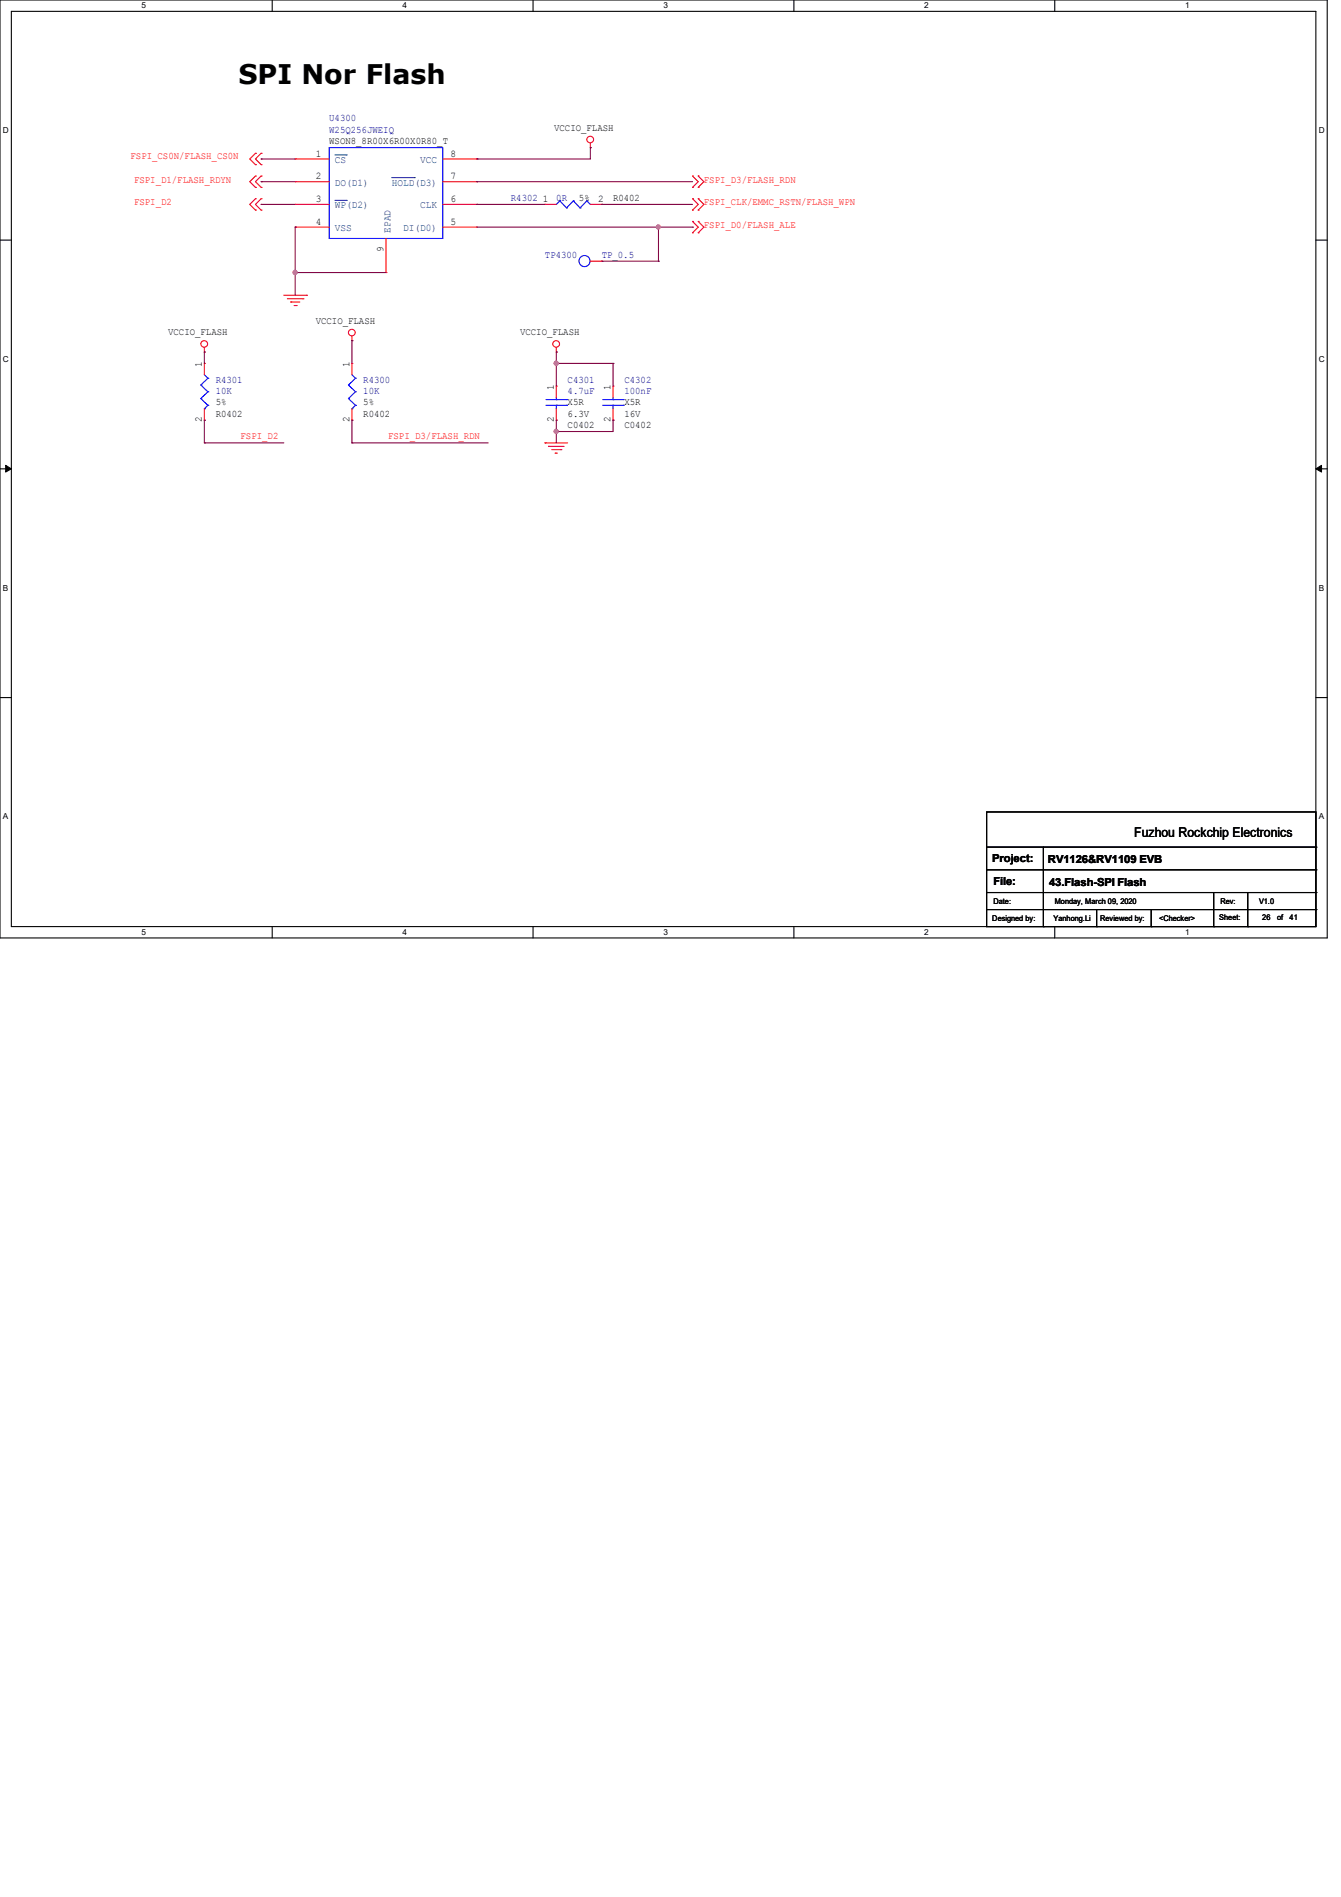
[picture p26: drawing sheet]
<svg xmlns="http://www.w3.org/2000/svg" width="210mm" height="297mm" viewBox="0 0 210 297" stroke-linecap="round" stroke-linejoin="round" font-family="sans-serif">
<defs><g id="words">
<text font-size="4.2" x="37.3" y="13.1">SPI Nor Flash</text>
<text font-size="2.1" x="177.6" y="131">Fuzhou Rockchip Electronics</text>
<g font-size="1.7">
<text x="155.4" y="135">Project:</text>
<text x="164.1" y="135.1">RV1126&amp;RV1109 EVB</text>
<text x="155.6" y="138.5">File:</text>
<text x="164.3" y="138.7">43.Flash-SPI Flash</text>
</g>
<g font-size="1.6" fill="#000080">
<text x="51.6" y="19">U4300</text>
<text x="51.6" y="20.8">W25Q256JWEIQ</text>
<text x="80" y="31.5">R4302</text>
<text x="87.1" y="31.5">0R</text>
<text x="85.3" y="40.3">TP4300</text>
<text x="94.2" y="40.3">TP_0.5</text>
<text x="33.8" y="59.9">R4301</text>
<text x="56.9" y="59.9">R4300</text>
<text x="88.9" y="59.9">C4301</text>
<text x="97.8" y="59.9">C4302</text>
<text x="33.8" y="61.7">10K</text>
<text x="56.9" y="61.7">10K</text>
<text x="88.9" y="61.7">4.7uF</text>
<text x="97.8" y="61.7">100nF</text>
</g>
<g font-size="1.6">
<text x="51.6" y="22.6">WSON8_8R00X6R00X0R80_T</text>
<text x="86.8" y="20.4">VCCIO_FLASH</text>
<text x="49.4" y="24.5">1</text>
<text x="49.4" y="28.1">2</text>
<text x="70.6" y="24.5">8</text>
<text x="70.6" y="28.1">7</text>
<text x="49.4" y="31.6">3</text>
<text x="49.4" y="35.2">4</text>
<text x="70.6" y="35.2">5</text>
<text x="70.6" y="31.6">6</text>
<text x="85" y="31.6">1</text>
<text x="90.7" y="31.5">5%</text>
<text x="93.7" y="31.6">2</text>
<text x="96" y="31.5">R0402</text>
<text x="60.1" y="39.5" transform="rotate(-90 60.1 39.5)">9</text>
<text x="26.3" y="52.4">VCCIO_FLASH</text>
<text x="49.4" y="50.7">VCCIO_FLASH</text>
<text x="81.4" y="52.4">VCCIO_FLASH</text>
<text x="31.6" y="57.4" transform="rotate(-90 31.6 57.4)">1</text>
<text x="54.7" y="57.4" transform="rotate(-90 54.7 57.4)">1</text>
<text x="33.8" y="65.2">R0402</text>
<text x="33.8" y="63.5">5%</text>
<text x="56.9" y="65.2">R0402</text>
<text x="56.9" y="63.5">5%</text>
<text x="86.7" y="61" transform="rotate(-90 86.7 61)">1</text>
<text x="88.9" y="63.5">X5R</text>
<text x="88.9" y="65.2">6.3V</text>
<text x="95.6" y="61" transform="rotate(-90 95.6 61)">1</text>
<text x="97.8" y="63.5">X5R</text>
<text x="97.8" y="65.2">16V</text>
<text x="31.6" y="66.1" transform="rotate(-90 31.6 66.1)">2</text>
<text x="54.7" y="66.1" transform="rotate(-90 54.7 66.1)">2</text>
<text x="86.7" y="66.1" transform="rotate(-90 86.7 66.1)">2</text>
<text x="88.9" y="67">C0402</text>
<text x="95.6" y="66.1" transform="rotate(-90 95.6 66.1)">2</text>
<text x="97.8" y="67">C0402</text>
</g>
<g font-size="1.6" fill="#f00">
<text x="20.4" y="24.9">FSPI_CS0N/FLASH_CS0N</text>
<text x="21" y="28.6">FSPI_D1/FLASH_RDYN</text>
<text x="110.2" y="28.6">FSPI_D3/FLASH_RDN</text>
<text x="21" y="32.2">FSPI_D2</text>
<text x="110.2" y="32.2">FSPI_CLK/EMMC_RSTN/FLASH_WPN</text>
<text x="110.2" y="35.7">FSPI_D0/FLASH_ALE</text>
<text x="37.7" y="68.8">FSPI_D2</text>
<text x="60.8" y="68.8">FSPI_D3/FLASH_RDN</text>
</g>
<g font-size="1.6" fill="#004080">
<text x="52.5" y="25.5">CS</text>
<text x="52.5" y="29.1">DO(D1)</text>
<text x="61.3" y="29.1">HOLD(D3)</text>
<text x="65.8" y="25.5">VCC</text>
<text x="52.5" y="32.6">WP(D2)</text>
<text x="65.8" y="32.6">CLK</text>
<text x="52.5" y="36.2">VSS</text>
<text x="61.2" y="36.4" transform="rotate(-90 61.2 36.4)">EPAD</text>
<text x="63.1" y="36.2">DI(D0)</text>
</g>
<g font-size="1.3">
<text x="22.2" y="1.3">5</text>
<text x="63" y="1.3">4</text>
<text x="103.9" y="1.3">3</text>
<text x="144.7" y="1.3">2</text>
<text x="185.6" y="1.3">1</text>
<text x=".5" y="20.8">D</text>
<text x="206.5" y="20.8">D</text>
<text x=".5" y="56.6">C</text>
<text x="206.5" y="56.6">C</text>
<text x=".5" y="92.5">B</text>
<text x="206.5" y="92.5">B</text>
<text x=".5" y="128.3">A</text>
<text x="206.5" y="128.3">A</text>
<text x="22.2" y="146.4">5</text>
<text x="63" y="146.4">4</text>
<text x="103.9" y="146.4">3</text>
<text x="144.7" y="146.4">2</text>
<text x="185.6" y="146.4">1</text>
</g>
<g font-size="1.2">
<text x="155.6" y="141.6">Date:</text>
<text x="165.2" y="141.6">Monday, March 09, 2020</text>
<text x="191.1" y="141.6">Rev:</text>
<text x="197.2" y="141.6">V1.0</text>
<text x="155.4" y="144.3">Designed by:</text>
<text x="165" y="144.3">Yanhong.Li</text>
<text x="172.3" y="144.3">Reviewed by:</text>
<text x="181.5" y="144.3">&lt;Checker&gt;</text>
<text x="191" y="144.1">Sheet:</text>
<text x="197.7" y="144.1">26</text>
<text x="200" y="144.1">of</text>
<text x="202" y="144.1">41</text>
</g>
</g></defs>
<path d="M0 0h207.9v146.9h-207.9zM1.8 1.8h204.3v143.3h-204.3z" fill="none" stroke="#000" stroke-width=".17"/>
<g fill="#fff">
<path d="M22.2 .2h.7v1.4h-.7z"/>
<path d="M22.2 145.2h.7v1.4h-.7z"/>
</g>
<path d="M42.6 0v1.8M42.6 145.1v1.8" fill="none" stroke="#000" stroke-width=".17"/>
<g fill="#fff">
<path d="M63 .2h.7v1.4h-.7z"/>
<path d="M63 145.2h.7v1.4h-.7z"/>
</g>
<path d="M83.5 0v1.8M83.5 145.1v1.8" fill="none" stroke="#000" stroke-width=".17"/>
<g fill="#fff">
<path d="M103.9 .2h.7v1.4h-.7z"/>
<path d="M103.9 145.2h.7v1.4h-.7z"/>
</g>
<path d="M124.3 0v1.8M124.3 145.1v1.8" fill="none" stroke="#000" stroke-width=".17"/>
<g fill="#fff">
<path d="M144.7 .2h.7v1.4h-.7z"/>
<path d="M144.7 145.2h.7v1.4h-.7z"/>
</g>
<path d="M165.2 0v1.8M165.2 145.1v1.8" fill="none" stroke="#000" stroke-width=".17"/>
<g fill="#fff">
<path d="M185.6 .2h.7v1.4h-.7z"/>
<path d="M185.6 145.2h.7v1.4h-.7z"/>
<path d="M.5 19.7h.9v1.4h-.9z"/>
<path d="M206.5 19.7h.9v1.4h-.9z"/>
<path d="M.5 55.5h.9v1.4h-.9z"/>
<path d="M206.5 55.5h.9v1.4h-.9z"/>
</g>
<path d="M0 37.6h1.8M206.1 37.6h1.8" fill="none" stroke="#000" stroke-width=".17"/>
<g fill="#fff">
<path d="M.5 91.3h.8v1.4h-.8z"/>
<path d="M206.5 91.3h.8v1.4h-.8z"/>
</g>
<path d="M0 73.4h1.8M206.1 73.4h1.8" fill="none" stroke="#000" stroke-width=".17"/>
<path d="M.9 72.9l.9 .5-.9 .5zM206.1 73.4l.9-.5v1z" fill="#000" stroke="#000" stroke-width=".16"/>
<g fill="#fff">
<path d="M.5 127.1h.8v1.4h-.8z"/>
<path d="M206.5 127.1h.8v1.4h-.8z"/>
</g>
<g fill="none" stroke="#000" stroke-width=".17">
<path d="M0 109.2h1.8M206.1 109.2h1.8M154.5 127.1h51.6v18h-51.6zM154.5 132.6h51.6M154.5 136.2h51.6M154.5 139.7h51.6M163.4 132.6v12.5M190.1 139.7v5.4M195.4 139.7v5.4M206.1 132.6h.1M206.1 136.2h.1M206.1 139.7h.1"/>
<path d="M154.5 142.4h51.6M163.4 145.1h.1M171.7 145.1h.1M171.7 142.4v2.7M180.3 145.1h.1M180.3 142.4v2.7M190.1 145.1h.1M195.4 145.1h.1M206.1 142.4h.1"/>
</g>
<g fill="none" stroke="#f00" stroke-width=".17">
<path d="M40 24h.1M40 25.8h.1M40 31.1h.1M40 32.9h.1M40 27.6h.1M40 29.3h.1M40 24l-.9 .9 .9 .9M40 31.1l-.9 .9 .9 .9M40 27.6l-.9 .8 .9 .9M40.9 24h.1M40.9 25.8h.1M40.9 31.1h.1"/>
<path d="M40.9 32.9h.1M40.9 27.6h.1M40.9 29.3h.1M40.9 24l-.9 .9 .9 .9M40.9 31.1l-.9 .9 .9 .9M40.9 27.6l-.9 .8 .9 .9M46.2 24.9h.1M46.2 32h.1M46.2 35.6h.1M46.2 28.4h.1M46.2 32h5.4M46.2 24.9h5.4"/>
<path d="M46.2 35.6h5.4M46.2 28.4h5.4M60.5 37.3v5.4M69.3 32h5.4M69.3 24.9h5.4M69.3 35.6h5.4M69.3 28.4h5.4M74.7 24.9h.1M74.7 35.6h.1M74.7 32h.1M74.7 28.4h.1M85.3 32h.1"/>
<path d="M85.3 32h1.8M92.5 23.1h.1M92.5 22.4v.7M92.5 32h1.7M94.2 32h.1M108.5 32.9h.1M108.5 31.1h.1M108.5 29.3h.1M108.5 27.6h.1M108.5 36.4h.1M108.5 34.7h.1M108.5 31.1l.8 .9-.8 .9"/>
<path d="M108.5 27.6l.8 .8-.8 .9M108.5 34.7l.8 .9-.8 .8M109.3 32.9h.1M109.3 31.1h.1M109.3 29.3h.1M109.3 27.6h.1M109.3 36.4h.1M109.3 34.7h.1M109.3 31.1l.9 .9-.9 .9M109.3 27.6l.9 .8-.9 .9M109.3 34.7l.9 .9-.9 .8M32 55.1h.1"/>
<path d="M32 56.9h.1M32 54.4v.7M32 56.9v1.8M44.4 46.2h3.6M45 46.8h2.5M45.5 47.3h.1M45.5 47.3h1.4M46.1 47.8h.3M46.4 47.8h.1M47.5 46.8h.1M48 46.2h.1M55.1 53.3h.1"/>
<path d="M55.1 56.9h.1M55.1 52.6v.7M55.1 56.9v1.8M60.5 42.7h.1M87.1 55.1h.1M87.1 54.4v.7M92.5 40.9h1.7M94.2 40.9h.1M32 65.8h.1M32 64v1.8M55.1 65.8h.1M55.1 64v1.8"/>
<path d="M85.3 69.3h.1M85.3 69.3h3.6M85.9 69.9h.1M85.9 69.9h2.4M86.4 70.4h1.4M87 71h.1M87 71h.3M87.1 60.5h.1M87.1 65.8h.1M87.1 60.5v1.7M87.1 64v1.8M87.8 70.4h.1"/>
<path d="M96 60.5h.1M96 65.8h.1M96 60.5v1.7M96 64v1.8"/>
<circle cx="92.4" cy="21.8" r=".52"/>
<circle cx="32" cy="53.8" r=".52"/>
<circle cx="55.1" cy="52.1" r=".52"/>
<circle cx="87.1" cy="53.8" r=".52"/>
</g>
<g fill="none" stroke="#00f" stroke-width=".17">
<path d="M51.6 23.1h17.7v14.2h-17.7zM87.7 31.5h.1M87.7 31.5l-.6 .5M87.7 31.5l1 1.1M88.7 32.6h.1M89.8 31.5h.1M89.8 31.5l-1.1 1.1M89.8 31.5l1 1.1M90.8 32.6h.1M91.9 31.5h.1M91.9 31.5l-1.1 1.1M91.9 31.5l.6 .5"/>
<path d="M92.5 32h.1M32 58.7l.6 .5M32.6 59.2h.1M32.6 59.2l-1.1 1.1M55.1 58.7l.6 .5M55.7 59.2h.1M55.7 59.2l-1.1 1.1M31.5 60.3h.1M31.5 62.4h.1M31.5 60.3l1.1 1M31.5 62.4l1.1 1.1M32 64h.1"/>
<path d="M32.6 61.3h.1M32.6 63.5h.1M32.6 61.3l-1.1 1.1M32.6 63.5l-.6 .5M54.6 60.3h.1M54.6 62.4h.1M54.6 60.3l1.1 1M54.6 62.4l1.1 1.1M55.1 64h.1M55.7 61.3h.1M55.7 63.5h.1M55.7 61.3l-1.1 1.1"/>
<path d="M55.7 63.5l-.6 .5M85.5 63.5h3.2M85.5 62.6h3.2M87.1 62.6h.1M87.1 63.5h.1M87.1 62.2v.4M87.1 63.5v.5M88.7 63.5h.1M88.7 62.6h.1M94.4 63.5h3.2M94.4 62.6h3.2M96 62.6h.1"/>
<path d="M96 63.5h.1M96 62.2v.4M96 63.5v.5M97.6 63.5h.1M97.6 62.6h.1"/>
<circle cx="91.5" cy="40.9" r=".87"/>
</g>
<path d="M52.5 24.3h1.7M52.5 31.4h1.7M54.2 24.3h.1M54.2 31.4h.1M61.3 27.8h3.6M64.9 27.8h.1" fill="none" stroke="#004080" stroke-width=".16"/>
<g fill="none" stroke="#800040" stroke-width=".17">
<path d="M40.9 32h.1M40.9 28.4h.1M40.9 24.9h.1M40.9 32h5.3M40.9 28.4h5.3M40.9 24.9h5.3M46.2 35.6h.1M46.2 35.6v10.6M74.7 28.4h.1M74.7 24.9h.1M74.7 32h.1M74.7 32h10.6"/>
<path d="M74.7 28.4h33.8M74.7 35.6h33.8M92.5 23.1h.1M92.5 23.1v1.8h-17.8M94.2 32h.1M94.2 32h14.3M103.1 35.6h.1M103.1 35.6v5.3M108.5 35.6h.1M32 55.1h.1M32 55.1v1.8M46.2 42.7h.1"/>
<path d="M46.2 42.7h14.3M55.1 53.3h.1M55.1 53.3v3.6M87.1 56.9h.1M87.1 55.1h.1M87.1 55.1v5.4M87.1 56.9h8.9M94.2 40.9h8.9M96 56.9h.1M96 56.9v3.6M103.1 40.9h.1M32 65.8h.1"/>
<path d="M32 69.3h.1M32 69.3h12.4M32 65.8v3.5M55.1 69.3h.1M55.1 65.8h.1M55.1 65.8v3.5M55.1 69.3h21.4M87.1 67.6h.1M87.1 65.8h.1M87.1 65.8v3.5M96 65.8h.1M96 65.8v1.8h-8.9"/>
</g>
<g fill="#f0f" stroke="#f0f" stroke-width=".17">
<circle cx="46.2" cy="42.7" r=".32"/>
<circle cx="87.1" cy="67.5" r=".32"/>
<circle cx="87.1" cy="56.9" r=".32"/>
<circle cx="103.1" cy="35.5" r=".32"/>
</g>
<use href="#words"/>
</svg>
